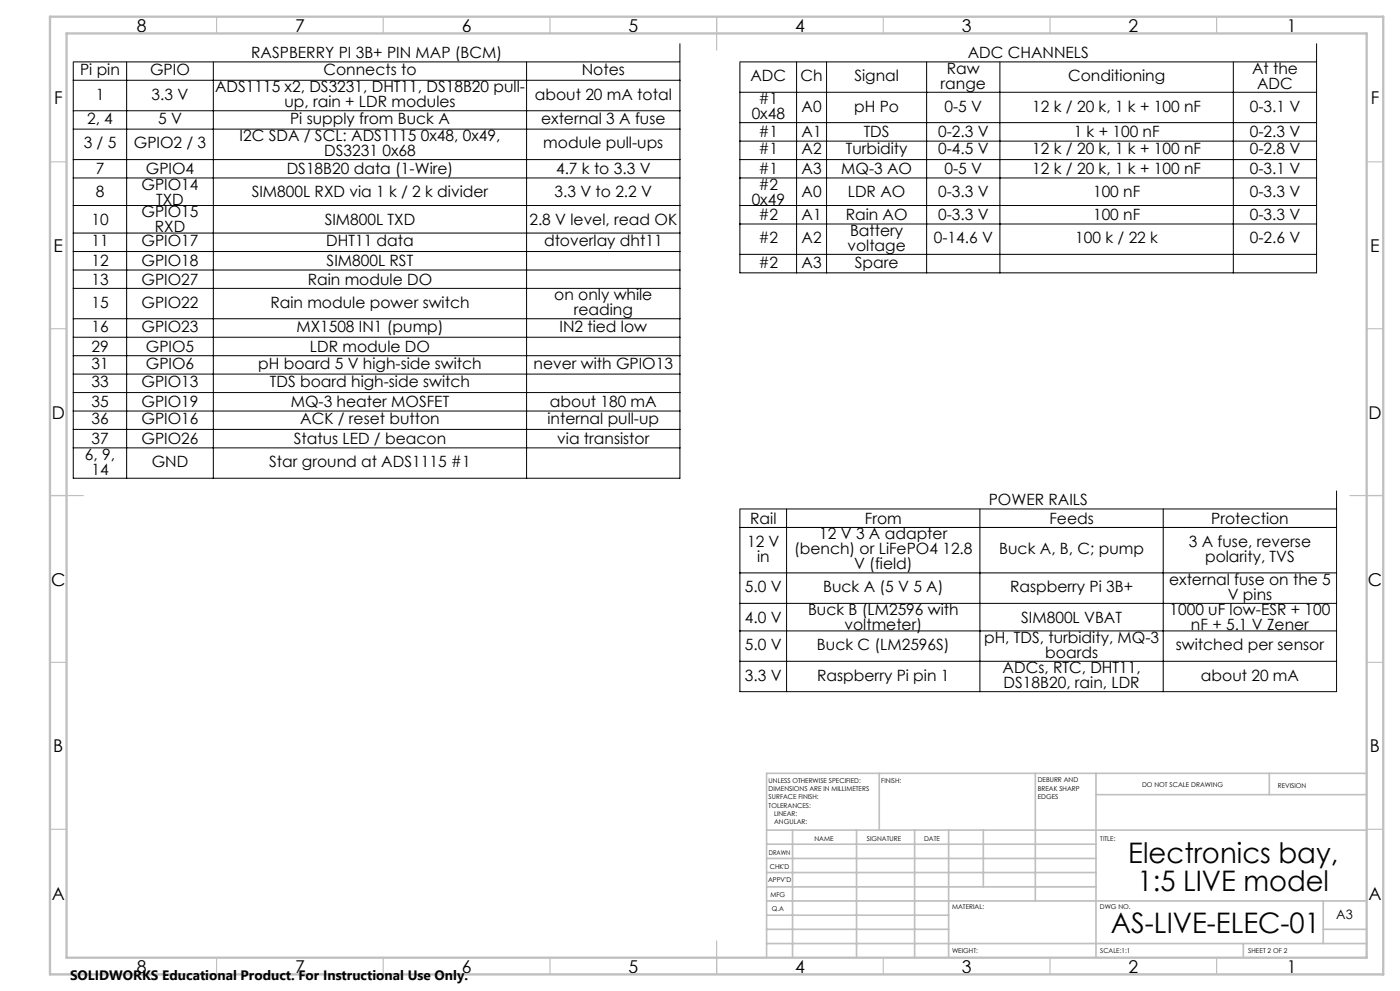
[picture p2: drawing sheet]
<svg xmlns="http://www.w3.org/2000/svg" width="420mm" height="297mm" viewBox="0 0 420 297" stroke-linecap="round" stroke-linejoin="round" font-family="sans-serif">
<defs><g id="words">
<g font-size="8.5">
<text x="338.5" y="258.8">Electronics bay,</text>
<text x="341.3" y="266.9">1:5 LIVE model</text>
<text x="333.3" y="279.7">AS-LIVE-ELEC-01</text>
</g>
<g font-size="5.3">
<text x="41" y="9.5">8</text>
<text x="88.5" y="9.5">7</text>
<text x="138.5" y="9.5">6</text>
<text x="188.5" y="9.5">5</text>
<text x="238.5" y="9.5">4</text>
<text x="288.5" y="9.5">3</text>
<text x="338.5" y="9.5">2</text>
<text x="386" y="9.5">1</text>
<text x="16.2" y="31.2">F</text>
<text x="411.2" y="31.2">F</text>
<text x="16.1" y="75.5">E</text>
<text x="411.1" y="75.5">E</text>
<text x="15.5" y="125.5">D</text>
<text x="410.5" y="125.5">D</text>
<text x="15.4" y="175.5">C</text>
<text x="410.4" y="175.5">C</text>
<text x="16" y="225.5">B</text>
<text x="411" y="225.5">B</text>
<text x="15.5" y="269.7">A</text>
<text x="410.5" y="269.7">A</text>
<text x="41" y="291.5">8</text>
<text x="88.5" y="291.5">7</text>
<text x="138.5" y="291.5">6</text>
<text x="188.5" y="291.5">5</text>
<text x="238.5" y="291.5">4</text>
<text x="288.5" y="291.5">3</text>
<text x="338.5" y="291.5">2</text>
<text x="386" y="291.5">1</text>
</g>
<g font-size="4.7">
<text x="75.3" y="17.4">RASPBERRY PI 3B+ PIN MAP (BCM)</text>
<text x="290.3" y="17.4">ADC CHANNELS</text>
<text x="24" y="22.5">Pi pin</text>
<text x="45" y="22.5">GPIO</text>
<text x="97" y="22.5">Connects to</text>
<text x="174.5" y="22.5">Notes</text>
<text x="284" y="22.1">Raw</text>
<text x="375.6" y="22.1">At the</text>
<text x="28.7" y="29.9">1</text>
<text x="45.5" y="29.9">3.3 V</text>
<text x="64.5" y="27.6">ADS1115 x2, DS3231, DHT11, DS18B20 pull-</text>
<text x="160.5" y="29.9">about 20 mA total</text>
<text x="225.1" y="24.3">ADC</text>
<text x="240.2" y="24.3">Ch</text>
<text x="256.3" y="24.3">Signal</text>
<text x="282.2" y="26.6">range</text>
<text x="320.4" y="24.3">Conditioning</text>
<text x="377.1" y="26.6">ADC</text>
<text x="85.3" y="32.1">up, rain + LDR modules</text>
<text x="225.5" y="35.7">0x48</text>
<text x="227.5" y="31.2">#1</text>
<text x="240.5" y="33.4">A0</text>
<text x="256.3" y="33.4">pH Po</text>
<text x="283.4" y="33.4">0-5 V</text>
<text x="309.7" y="33.4">12 k / 20 k, 1 k + 100 nF</text>
<text x="374.9" y="33.4">0-3.1 V</text>
<text x="26.1" y="37.2">2, 4</text>
<text x="47.4" y="37.2">5 V</text>
<text x="87" y="37.2">Pi supply from Buck A</text>
<text x="162.3" y="37.2">external 3 A fuse</text>
<text x="227.5" y="41.2">#1</text>
<text x="240.5" y="41.2">A1</text>
<text x="259.1" y="41.2">TDS</text>
<text x="281.4" y="41.2">0-2.3 V</text>
<text x="322.1" y="41.2">1 k + 100 nF</text>
<text x="374.9" y="41.2">0-2.3 V</text>
<text x="25.1" y="44.5">3 / 5</text>
<text x="40.1" y="44.5">GPIO2 / 3</text>
<text x="71.9" y="42.2">I2C SDA / SCL: ADS1115 0x48, 0x49,</text>
<text x="97.3" y="46.8">DS3231 0x68</text>
<text x="163" y="44.5">module pull-ups</text>
<text x="227.5" y="46.3">#1</text>
<text x="240.5" y="46.3">A2</text>
<text x="253.7" y="46.3">Turbidity</text>
<text x="281.4" y="46.3">0-4.5 V</text>
<text x="309.7" y="46.3">12 k / 20 k, 1 k + 100 nF</text>
<text x="374.9" y="46.3">0-2.8 V</text>
<text x="28.7" y="52.2">7</text>
<text x="43.7" y="52.2">GPIO4</text>
<text x="86" y="52.2">DS18B20 data (1-Wire)</text>
<text x="166.8" y="52.2">4.7 k to 3.3 V</text>
<text x="227.5" y="52.2">#1</text>
<text x="240.5" y="52.2">A3</text>
<text x="252.4" y="52.2">MQ-3 AO</text>
<text x="283.4" y="52.2">0-5 V</text>
<text x="309.7" y="52.2">12 k / 20 k, 1 k + 100 nF</text>
<text x="374.9" y="52.2">0-3.1 V</text>
<text x="28.7" y="59.1">8</text>
<text x="42.4" y="56.9">GPIO14</text>
<text x="75.5" y="59.1">SIM800L RXD via 1 k / 2 k divider</text>
<text x="166.4" y="59.1">3.3 V to 2.2 V</text>
<text x="227.5" y="56.9">#2</text>
<text x="240.5" y="59.1">A0</text>
<text x="254.4" y="59.1">LDR AO</text>
<text x="281.4" y="59.1">0-3.3 V</text>
<text x="327.9" y="59.1">100 nF</text>
<text x="374.9" y="59.1">0-3.3 V</text>
<text x="42.4" y="65.1">GPIO15</text>
<text x="46.8" y="61.4">TXD</text>
<text x="225.5" y="61.4">0x49</text>
<text x="27.4" y="67.4">10</text>
<text x="46.4" y="69.7">RXD</text>
<text x="97.4" y="67.4">SIM800L TXD</text>
<text x="158.8" y="67.4">2.8 V level, read OK</text>
<text x="227.5" y="66">#2</text>
<text x="240.5" y="66">A1</text>
<text x="253.7" y="66">Rain AO</text>
<text x="255" y="70.7">Battery</text>
<text x="281.4" y="66">0-3.3 V</text>
<text x="327.9" y="66">100 nF</text>
<text x="374.9" y="66">0-3.3 V</text>
<text x="27.4" y="73.9">11</text>
<text x="42.4" y="73.9">GPIO17</text>
<text x="97.9" y="73.9">DHT11 data</text>
<text x="163.2" y="73.9">dtoverlay dht11</text>
<text x="227.5" y="72.9">#2</text>
<text x="240.5" y="72.9">A2</text>
<text x="254.2" y="75.2">voltage</text>
<text x="280.1" y="72.9">0-14.6 V</text>
<text x="322.6" y="72.9">100 k / 22 k</text>
<text x="374.9" y="72.9">0-2.6 V</text>
<text x="27.4" y="79.8">12</text>
<text x="42.4" y="79.8">GPIO18</text>
<text x="98" y="79.8">SIM800L RST</text>
<text x="227.5" y="80.2">#2</text>
<text x="240.5" y="80.2">A3</text>
<text x="256.4" y="80.2">Spare</text>
<text x="27.4" y="85.3">13</text>
<text x="42.4" y="85.3">GPIO27</text>
<text x="92.3" y="85.3">Rain module DO</text>
<text x="166.3" y="90">on only while</text>
<text x="27.4" y="92.2">15</text>
<text x="42.4" y="92.2">GPIO22</text>
<text x="81.1" y="92.2">Rain module power switch</text>
<text x="172.1" y="94.5">reading</text>
<text x="27.4" y="99.5">16</text>
<text x="42.4" y="99.5">GPIO23</text>
<text x="88.9" y="99.5">MX1508 IN1 (pump)</text>
<text x="167.9" y="99.5">IN2 tied low</text>
<text x="27.4" y="105.5">29</text>
<text x="43.7" y="105.5">GPIO5</text>
<text x="93" y="105.5">LDR module DO</text>
<text x="27.4" y="110.6">31</text>
<text x="43.7" y="110.6">GPIO6</text>
<text x="77.5" y="110.6">pH board 5 V high-side switch</text>
<text x="160.1" y="110.6">never with GPIO13</text>
<text x="27.4" y="116.1">33</text>
<text x="42.4" y="116.1">GPIO13</text>
<text x="81" y="116.1">TDS board high-side switch</text>
<text x="27.4" y="122.1">35</text>
<text x="42.4" y="122.1">GPIO19</text>
<text x="87.2" y="122.1">MQ-3 heater MOSFET</text>
<text x="165" y="122.1">about 180 mA</text>
<text x="27.4" y="127.2">36</text>
<text x="42.4" y="127.2">GPIO16</text>
<text x="90.1" y="127.2">ACK / reset button</text>
<text x="164.2" y="127.2">internal pull-up</text>
<text x="25.5" y="137.7">6, 9,</text>
<text x="27.4" y="133.1">37</text>
<text x="42.4" y="133.1">GPIO26</text>
<text x="88.2" y="133.1">Status LED / beacon</text>
<text x="167.2" y="133.1">via transistor</text>
<text x="27.4" y="142.3">14</text>
<text x="45.5" y="140">GND</text>
<text x="80.8" y="140">Star ground at ADS1115 #1</text>
<text x="296.6" y="151.4">POWER RAILS</text>
<text x="225.1" y="157">Rail</text>
<text x="245.8" y="161.6">12 V 3 A adapter</text>
<text x="259.5" y="157">From</text>
<text x="314.8" y="157">Feeds</text>
<text x="363.4" y="157">Protection</text>
<text x="224.1" y="163.9">12 V</text>
<text x="238.2" y="166.1">(bench) or LiFePO4 12.8</text>
<text x="299.8" y="166.1">Buck A, B, C; pump</text>
<text x="356.7" y="163.9">3 A fuse, reverse</text>
<text x="227.1" y="168.4">in</text>
<text x="256.2" y="170.6">V (field)</text>
<text x="361.5" y="168.4">polarity, TVS</text>
<text x="223.5" y="177.5">5.0 V</text>
<text x="246.9" y="177.5">Buck A (5 V 5 A)</text>
<text x="303" y="177.5">Raspberry Pi 3B+</text>
<text x="350.7" y="175.2">external fuse on the 5</text>
<text x="368.3" y="179.8">V pins</text>
<text x="242.4" y="184.3">Buck B (LM2596 with</text>
<text x="350.9" y="184.3">1000 uF low-ESR + 100</text>
<text x="223.5" y="186.6">4.0 V</text>
<text x="253.3" y="188.9">voltmeter)</text>
<text x="306.4" y="186.6">SIM800L VBAT</text>
<text x="357.3" y="188.9">nF + 5.1 V Zener</text>
<text x="223.5" y="194.9">5.0 V</text>
<text x="245.1" y="194.9">Buck C (LM2596S)</text>
<text x="295.2" y="192.6">pH, TDS, turbidity, MQ-3</text>
<text x="313.6" y="197.1">boards</text>
<text x="352.8" y="194.9">switched per sensor</text>
<text x="223.5" y="204">3.3 V</text>
<text x="245.2" y="204">Raspberry Pi pin 1</text>
<text x="300.8" y="201.7">ADCs, RTC, DHT11,</text>
<text x="360.3" y="204">about 20 mA</text>
<text x="301.1" y="206.2">DS18B20, rain, LDR</text>
</g>
<text font-size="4.1" x="21" y="293.7">SOLIDWORKS Educational Product. For Instructional Use Only.</text>
<text font-size="3.9" x="400.9" y="275.5">A3</text>
<g font-size="2">
<text x="230.6" y="234.6">UNLESS OTHERWISE SPECIFIED:</text>
<text x="230.6" y="237.1">DIMENSIONS ARE IN MILLIMETERS</text>
<text x="230.6" y="239.6">SURFACE FINISH:</text>
<text x="264.4" y="234.6">FINISH:</text>
<text x="311.3" y="234.5">DEBURR AND</text>
<text x="311.3" y="237">BREAK SHARP</text>
<text x="311.3" y="239.5">EDGES</text>
<text x="342.6" y="236">DO NOT SCALE DRAWING</text>
<text x="383.3" y="236.2">REVISION</text>
<text x="230.6" y="242.1">TOLERANCES:</text>
<text x="232.2" y="244.6">LINEAR:</text>
<text x="232.2" y="247.1">ANGULAR:</text>
<text x="244.3" y="252">NAME</text>
<text x="260" y="251.9">SIGNATURE</text>
<text x="277.2" y="251.9">DATE</text>
<text x="330.1" y="251.9">TITLE:</text>
<text x="230.6" y="256.1">DRAWN</text>
<text x="230.9" y="260.3">CHK'D</text>
<text x="230.4" y="264.4">APPV'D</text>
<text x="231.1" y="268.8">MFG</text>
<text x="231.5" y="273">Q.A</text>
<text x="285.6" y="272.5">MATERIAL:</text>
<text x="330" y="272.5">DWG NO.</text>
<text x="285.6" y="285.5">WEIGHT:</text>
<text x="330.1" y="285.6">SCALE:1:1</text>
<text x="374.5" y="285.6">SHEET 2 OF 2</text>
</g>
</g></defs>
<g fill="none" stroke="#000" stroke-width=".3">
<path d="M38 18.6v124.7M64 18.6v124.7M158 18.6v124.7M204 13v130.3h-182v-124.7h182M239 18.6v63.2M248 18.6v63.2M278 18.6v63.2M300 18.6v63.2M370 18.6v63.2M395 13v68.8h-173v-63.2h173M22 24.1h182M22 33.2h182"/>
<path d="M22 38.7h182M222 27.7h173M222 36.8h173M22 47.8h182M22 53.3h182M222 47.8h173M222 53.3h173M222 42.3h173M22 61.6h182M22 69.8h182M22 75.4h182M222 61.6h173"/>
<path d="M222 67.1h173M222 76.2h173M22 80.9h182M22 86.4h182M22 95.5h182M22 101.1h182M22 106.6h182M22 112.1h182M22 117.6h182M22 123.2h182M22 128.7h182M22 134.2h182"/>
<path d="M222 158.1h179M236 152.5v54.8M294 152.5v54.8M349 152.5v54.8M401 147v60.3h-179v-54.8h179M222 171.7h179M222 180.8h179M222 189.1h179M222 198.2h179"/>
</g>
<g fill="none" stroke="#c0c0c0" stroke-width=".35">
<path d="M65 5v5M115 5v5M165 5v5M215 5v10M265 5v5M315 5v5M365 5v5M15 48.5h5M410 48.5h5M15 98.5h5M410 98.5h5M15 148.5h10"/>
<path d="M405 148.5h10M15 198.5h5M410 198.5h5M15 248.5h5M410 248.5h5M65 287v5M115 287v5M165 287v5M215 282v10M265 287v5M315 287v5M365 287v5"/>
</g>
<g fill="none" stroke="#c0c0c0" stroke-width=".5">
<path d="M263.8 231.8v17M310.6 231.8v38.2M328.8 231.8v55.2M328.8 238.2h81.2M380.8 231.8v6.4M410 231.8h-180v55.2M230 248.8h180M230 257.3h98.8M230 253h98.8M237.8 248.8v38.2M257 248.8v38.2M274.4 248.8v38.2"/>
<path d="M284.6 248.8v38.2M295 248.8v17M230 265.8h98.8M230 261.5h98.8M230 278.5h54.6M230 274.3h54.6M230 270h180M397 278.5h13M397 270v12.8M230 282.8h180M373 282.8v4.2"/>
</g>
<path d="M15 5h400v287h-400zM20 10h390v277h-390z" fill="none" stroke="#c0c0c0" stroke-width=".7"/>
<use href="#words"/>
</svg>
